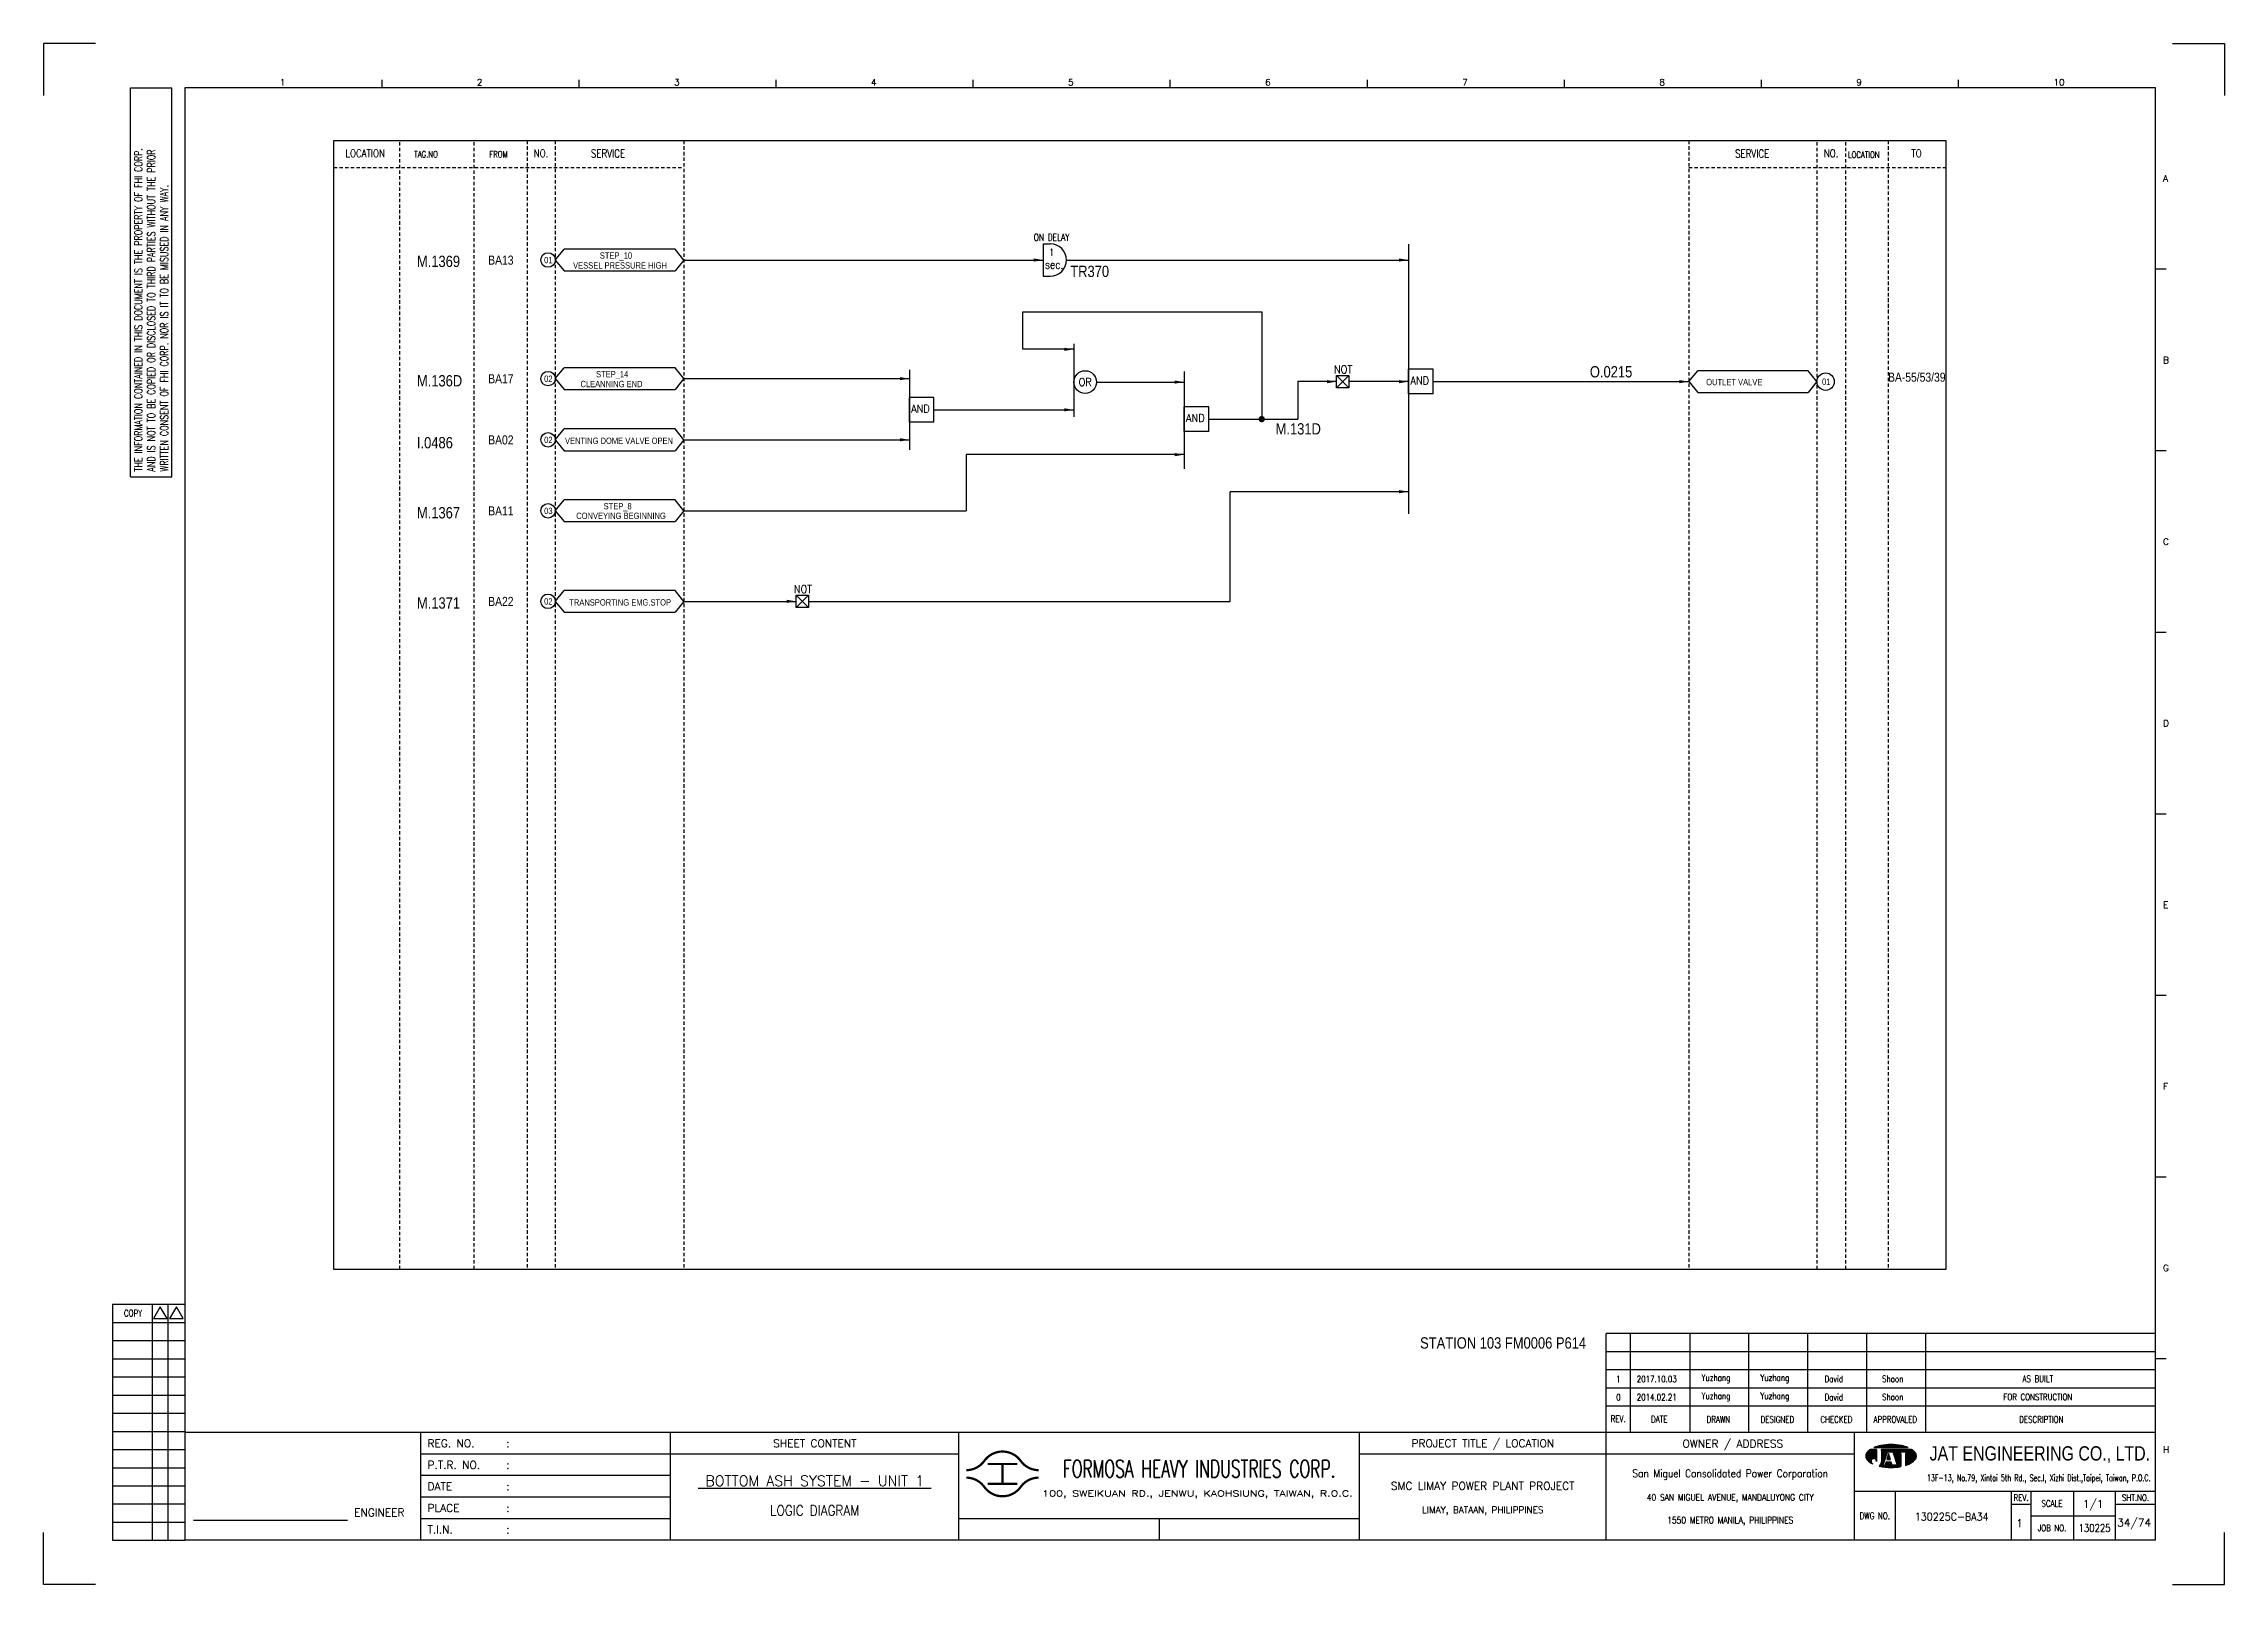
# Model space of a CAD drawing. Extents: x 2254 to 3220, y -98 to 584.
import ezdxf
from ezdxf.enums import TextEntityAlignment as Align

# ---------------------------------------------------------------- set-up
doc = ezdxf.new("R2010")
doc.units = 0
doc.header["$MEASUREMENT"] = 0
doc.linetypes.add('HIDDEN', pattern=[4, 1.5, -1, 1.5])
doc.layers.get('0').update_dxf_attribs({"linetype": 'CONTINUOUS'})
doc.layers.get('DEFPOINTS').update_dxf_attribs({"linetype": 'CONTINUOUS'})
for name, color, linetype in [('B_DIM', 7, 'CONTINUOUS'), ('CON', 4, 'CONTINUOUS'), ('DCS', 7, 'CONTINUOUS'), ('DIM', 3, 'CONTINUOUS'), ('HID', 2, 'HIDDEN'), ('T', 2, 'CONTINUOUS'), ('TEXT', 7, 'CONTINUOUS'), ('圖框CON', 4, 'CONTINUOUS'), ('圖框DIM', 3, 'CONTINUOUS'), ('框線', 6, 'CONTINUOUS')]:
    doc.layers.add(name, color=color, linetype=linetype)
doc.styles.add('AEH', font='simplex', dxfattribs={"width": 0.8, "bigfont": 'ae'})
doc.styles.add('DAYUKP', font='complex', dxfattribs={"bigfont": 'DAYUKP.SHX'})
doc.styles.add('E2', font='simplex.shx', dxfattribs={"height": 2})
doc.styles.add('E3', font='simplex.shx', dxfattribs={"height": 3})
doc.styles.add('E4', font='simplex.shx', dxfattribs={"height": 4})
doc.styles.add('ROMANS', font='romans', dxfattribs={"width": 0.8})
doc.styles.add('style3', font='ARIALN.TTF')
doc.styles.add('WMF-Arial0', font='arial.ttf')

msp = doc.modelspace()

# ---------------------------------------------------------------- texts
at = {"layer": 'CON', "style": 'ROMANS'}
for s, height, width, p in [('LOCATION', 3.5, 0.8, (2396.28, 535.83)), ('NO.', 3.5, 0.8, (2474.17, 535.83)), ('SERVICE', 3.5, 0.8, (2503.83, 535.76)), ('SERVICE', 3.5, 0.8, (3010.64, 535.71)), ('NO.', 3.5, 0.8, (3045.61, 535.83)), ('TO', 3.5, 0.8, (3083.41, 535.83)), ('1', 3.02, 0.8, (2700.35, 491.96)), ('sec.', 3.78, 0.8, (2701.46, 486.58)), ('OR', 3.5, 0.9, (2715.18, 434.54)), ('NOT', 3.5, 0.9, (2829.47, 440.12)), ('NOT', 3.5, 0.9, (2590.18, 342.84))]:
    msp.add_text(s, height=height, dxfattribs=dict(at, width=width)).set_placement(p, align=Align.MIDDLE)
for s, height, width, p in [('TAG.NO', 2.8, 0.8, (2418.01, 533.18)), ('FROM', 2.8, 0.8, (2451.27, 533.18)), ('LOCATION', 2.8, 0.8, (3053.04, 532.94)), ('ON DELAY', 3.024, 0.8, (2692.39, 496.19)), ('AND', 3.5, 0.9, (2859.23, 432.42)), ('AND', 3.5, 0.9, (2638.14, 419.95)), ('AND', 3.5, 0.9, (2759.86, 415.82))]:
    msp.add_text(s, height=height, dxfattribs=dict(at, width=width)).set_placement(p, align=Align.BOTTOM_LEFT)
at = {"layer": 'CON', "style": 'style3'}
for s, p in [('BA13', (2450.77, 488.54)), ('BA17', (2450.77, 436.01)), ('BA02', (2450.77, 408.93)), ('BA11', (2450.77, 377.49)), ('BA22', (2450.77, 337.4))]:
    msp.add_text(s, height=4, dxfattribs=at).set_placement(p, align=Align.MIDDLE_LEFT)
for s, p in [('01', (2475.55, 486.31)), ('VESSEL PRESSURE HIGH', (2488.38, 483.97)), ('STEP_10', (2500.22, 488.34)), ('02', (2475.55, 433.78)), ('CLEANNING END', (2491.66, 431.44)), ('STEP_14', (2498.54, 435.81)), ('OUTLET VALVE', (2990.28, 432.31)), ('01', (3041.59, 432.46)), ('02', (2475.55, 406.7)), ('VENTING DOME VALVE OPEN', (2484.78, 406.3)), ('03', (2475.55, 375.26)), ('CONVEYING BEGINNING', (2489.77, 373.08)), ('STEP_8', (2501.88, 377.34)), ('02', (2475.55, 335.17)), ('TRANSPORTING EMG.STOP', (2486.68, 334.75))]:
    msp.add_text(s, height=2.8, dxfattribs=at).set_placement(p, align=Align.BOTTOM_LEFT)
msp.add_text('BA-55/53/39', height=4, dxfattribs=at).set_placement((3070.81, 434.71))
at = {"layer": 'DCS', "linetype": 'ByBlock', "style": 'style3'}
for s, p in [('M.1369', (2419.19, 485.5)), ('TR370', (2708.59, 481.07)), ('M.136D', (2419.19, 432.62)), ('O.0215', (2938.74, 436.61)), ('M.131D', (2799.55, 411.33)), ('I.0486', (2419.19, 405.21)), ('M.1367', (2419.19, 374.18)), ('M.1371', (2419.19, 334.21)), ('STATION 103 FM0006 P614', (2863.54, 6.56))]:
    msp.add_text(s, height=5, dxfattribs=at).set_placement(p)
at = {"layer": 'T', "style": 'AEH', "width": 0.8}
for s, height, p in [('1', 2.87, (2951.35, -6.95)), ('2017.10.03', 2.871, (2968.36, -6.92)), ('Yuzhang', 2.871, (2994.56, -6.83)), ('Yuzhang', 2.871, (3020.67, -6.83)), ('David', 2.871, (3046.78, -6.83)), ('Shoon', 2.871, (3072.9, -6.83)), ('AS BUILT', 2.871, (3137.17, -6.83)), ('0', 2.87, (2951.35, -14.99)), ('2014.02.21', 2.871, (2968.36, -14.96)), ('Yuzhang', 2.871, (2994.56, -14.87)), ('Yuzhang', 2.871, (3020.67, -14.87)), ('David', 2.871, (3046.78, -14.87)), ('Shoon', 2.871, (3072.9, -14.87)), ('FOR CONSTRUCTION', 2.8714, (3137.17, -14.87))]:
    msp.add_text(s, height=height, dxfattribs=at).set_placement(p, align=Align.MIDDLE)
at = {"layer": 'TEXT', "color": 2, "style": 'E3', "width": 0.8}
msp.add_text('130225', height=3.446, dxfattribs=at).set_placement((3162.3, -72.9), align=Align.MIDDLE_CENTER)

# ---------------------------------------------------------------- blocks, each defined once
blk = doc.blocks.new('LEADER')
at = {"layer": 'CON'}
blk.add_solid([(0.85, -0.57), (0.85, -1.57), (3.85, -1.07)], dxfattribs=at)
blk = doc.blocks.new('Sht_Cont_T3')
at = {"layer": 'TEXT', "color": 3, "linetype": 'Continuous', "style": 'E4'}
for tag, p in [('$SHT_CONT_L1$', (55.63, 24.91)), ('$SHT_CONT_L2$', (55.63, 16.61)), ('$SHT_CONT_L3$', (55.63, 8.3))]:
    blk.add_attdef(tag, text='', height=4, dxfattribs=at).set_placement(p, align=Align.MIDDLE)
blk = doc.blocks.new('1880-TITLE_BLK')
at = {"layer": 'TEXT', "color": 2, "linetype": 'Continuous', "style": 'E3'}
for tag, p in [('DWG_NO', (736.41, 26.44)), ('REV', (762.59, 23.97)), ('SCALE', (790.95, 31.17)), ('SHT_NO', (806.74, 23.97))]:
    blk.add_attdef(tag, text='', height=3, dxfattribs=at).set_placement(p, align=Align.MIDDLE)
at = {"layer": 'TEXT', "linetype": 'Continuous', "style": 'E2', "width": 0.6}
for tag, p in [('REV_DATE', (418.65, 19.76)), ('APPR_DATE', (492.93, 19.76))]:
    blk.add_attdef(tag, text='', height=2, dxfattribs=at).set_placement(p, align=Align.MIDDLE_LEFT)
blk = doc.blocks.new('1')
at = {"ltscale": 500, "const_width": 0.99}
blk.add_lwpolyline([(1686.83, 57.65, -0.241531), (1678.79, 61.78, 0.512989), (1662.7, 61.78, -0.241531), (1654.66, 57.65, -0.241531)], format="xyb", dxfattribs=at)
for points in [[(1664.14, 60.4), (1677.35, 60.4)], [(1670.74, 60.4), (1670.74, 51.6)], [(1664.14, 51.6), (1677.35, 51.6)]]:
    blk.add_lwpolyline(points, dxfattribs=at)
at = {"const_width": 0.99}
blk.add_lwpolyline([(1686.83, 54.35, 0.241531), (1678.79, 50.22, -0.512989), (1662.7, 50.22, 0.241531), (1654.66, 54.35, 0.241531)], format="xyb", dxfattribs=at)
at = {"layer": 'B_DIM'}
for p, q in [((2181.53, 118.11), (1938.08, 118.11)), ((1938.08, 74.29), (1938.08, 118.11)), ((1948.92, 74.29), (1948.92, 118.11)), ((1975.28, 74.29), (1975.28, 118.11)), ((2001.39, 74.29), (2001.39, 118.11)), ((2027.5, 74.29), (2027.5, 118.11)), ((2053.62, 74.29), (2053.62, 118.11)), ((2079.73, 74.29), (2079.73, 118.11)), ((2181.53, 110.07), (1938.08, 110.07)), ((1938.08, 77.93), (1938.08, 104.33)), ((2181.53, 102.03), (1938.08, 102.03)), ((2181.53, 93.99), (1938.08, 93.99)), ((2181.53, 85.95), (1938.08, 85.95))]:
    blk.add_line(p, q, dxfattribs=at)
at = {"layer": 'CON'}
for points in [[(1523.67, 26.6), (1523.67, 74.29)], [(1651.45, 26.6), (1651.45, 74.29)]]:
    blk.add_lwpolyline(points, dxfattribs=at)
at = {"layer": 'CON', "ltscale": 500}
for points in [[(1523.67, 64.75), (1413.11, 64.75)], [(1651.45, 64.75), (1523.67, 64.75)], [(1523.67, 55.22), (1413.11, 55.22)], [(1523.67, 45.69), (1413.11, 45.69)], [(1523.67, 36.15), (1413.11, 36.15)]]:
    blk.add_lwpolyline(points, dxfattribs=at)
at = {"layer": 'DEFPOINTS'}
for points in [[(1268.99, 689.33), (1246.02, 689.33), (1246.02, 666.36)], [(2189, 689.33), (2211.97, 689.33), (2211.97, 666.36)], [(1268.99, 7.08), (1246.02, 7.08), (1246.02, 30.05)], [(2189, 7.08), (2211.97, 7.08), (2211.97, 30.05)]]:
    blk.add_lwpolyline(points, dxfattribs=at)
at = {"layer": 'DIM'}
for p, q in [((1276.46, 131.12), (1276.46, 26.6)), ((1276.46, 131.12), (1308.62, 131.12)), ((1294.26, 26.6), (1294.26, 131.12)), ((1301.15, 26.6), (1301.15, 131.12)), ((1276.46, 123.08), (1308.62, 123.08)), ((1276.46, 115.04), (1308.62, 115.04)), ((1276.46, 107), (1308.62, 107)), ((1276.46, 98.96), (1308.62, 98.96)), ((1276.46, 90.92), (1308.62, 90.92)), ((1276.46, 82.88), (1308.62, 82.88)), ((1276.46, 74.84), (1308.62, 74.84)), ((1276.46, 66.8), (1308.62, 66.8)), ((1276.46, 58.76), (1308.62, 58.76)), ((1276.46, 50.72), (1308.62, 50.72)), ((1276.46, 42.68), (1308.62, 42.68)), ((1276.46, 34.64), (1308.62, 34.64)), ((1276.46, 26.6), (1308.62, 26.6))]:
    blk.add_line(p, q, dxfattribs=at)
for points in [[(1297.7, 129.98), (1294.72, 124.81), (1300.69, 124.81)], [(1304.83, 129.98), (1301.84, 124.81), (1307.81, 124.81)]]:
    blk.add_lwpolyline(points, close=True, dxfattribs=at)
at = {"layer": 'T', "lineweight": -3}
for p, q in [((2056.73, 67.67), (2071.93, 67.67)), ((2057.91, 66.87), (2055.21, 66.87)), ((2057.91, 66.87), (2057.91, 61.52)), ((2073.45, 66.87), (2060.05, 66.87)), ((2060.05, 66.33), (2060.05, 66.87)), ((2060.05, 66.87), (2060.05, 61.23)), ((2061.8, 63.05), (2060.05, 61.24)), ((2060.85, 59.91), (2062.72, 65.8)), ((2061.65, 59.91), (2060.85, 59.91)), ((2062.08, 61.25), (2061.65, 59.91)), ((2064.44, 61.25), (2062.08, 61.25)), ((2063.26, 65), (2062.41, 62.32)), ((2062.41, 62.32), (2064.1, 62.32)), ((2062.72, 65.8), (2065.13, 65.8)), ((2064.1, 62.32), (2063.26, 65)), ((2063.79, 65.8), (2065.13, 65.8)), ((2064.86, 59.91), (2064.44, 61.25)), ((2067, 59.91), (2064.86, 59.91)), ((2065.13, 65.8), (2067, 59.91)), ((2066.74, 65.8), (2072.62, 65.8)), ((2066.74, 65), (2066.74, 65.8)), ((2068.61, 65), (2066.74, 65)), ((2068.61, 65), (2068.61, 59.21)), ((2072.62, 65), (2070.75, 65)), ((2070.75, 65), (2070.75, 59.74)), ((2072.62, 65.8), (2072.62, 65))]:
    blk.add_line(p, q, dxfattribs=at)
at = {"layer": 'T', "color": 0, "lineweight": -3}
for p, q in [((2056.94, 67.67), (2057.09, 67.82)), ((2057.16, 67.67), (2057.44, 67.95)), ((2057.39, 67.67), (2057.78, 68.07)), ((2057.61, 67.67), (2058.11, 68.18)), ((2057.83, 67.67), (2058.43, 68.27)), ((2058.05, 67.67), (2058.73, 68.35)), ((2058.27, 67.67), (2059.03, 68.43)), ((2058.49, 67.67), (2059.32, 68.49)), ((2058.72, 67.67), (2059.6, 68.55)), ((2058.94, 67.67), (2059.87, 68.6)), ((2059.16, 67.67), (2060.14, 68.65)), ((2059.38, 67.67), (2060.41, 68.7)), ((2059.6, 67.67), (2060.67, 68.74)), ((2059.82, 67.67), (2060.93, 68.77)), ((2060.05, 67.67), (2061.18, 68.81)), ((2060.27, 67.67), (2061.44, 68.84)), ((2060.49, 67.67), (2061.69, 68.87)), ((2060.71, 67.67), (2061.93, 68.89)), ((2060.93, 67.67), (2062.18, 68.91)), ((2061.15, 67.67), (2062.42, 68.93)), ((2061.38, 67.67), (2062.66, 68.95)), ((2061.6, 67.67), (2062.89, 68.97)), ((2061.82, 67.67), (2063.13, 68.98)), ((2062.04, 67.67), (2063.36, 68.99)), ((2062.26, 67.67), (2063.59, 69)), ((2062.48, 67.67), (2063.82, 69)), ((2062.71, 67.67), (2064.04, 69.01)), ((2062.93, 67.67), (2064.27, 69.01)), ((2063.15, 67.67), (2064.49, 69.01)), ((2063.37, 67.67), (2064.71, 69.01)), ((2063.59, 67.67), (2064.92, 69)), ((2063.81, 67.67), (2065.14, 69)), ((2064.04, 67.67), (2065.35, 68.99)), ((2064.26, 67.67), (2065.56, 68.98)), ((2064.48, 67.67), (2065.78, 68.97)), ((2064.7, 67.67), (2065.98, 68.95)), ((2064.92, 67.67), (2066.19, 68.94)), ((2065.14, 67.67), (2066.4, 68.92)), ((2065.37, 67.67), (2066.6, 68.9)), ((2065.59, 67.67), (2066.8, 68.88)), ((2065.81, 67.67), (2067, 68.86)), ((2066.03, 67.67), (2067.2, 68.84)), ((2066.25, 67.67), (2067.4, 68.82)), ((2066.47, 67.67), (2067.6, 68.79)), ((2066.7, 67.67), (2067.79, 68.77)), ((2066.92, 67.67), (2067.98, 68.74)), ((2067.14, 67.67), (2068.18, 68.71)), ((2067.36, 67.67), (2068.37, 68.68)), ((2067.58, 67.67), (2068.56, 68.64)), ((2067.81, 67.67), (2068.75, 68.61)), ((2068.03, 67.67), (2068.93, 68.58)), ((2068.25, 67.67), (2069.12, 68.54)), ((2068.47, 67.67), (2069.3, 68.5)), ((2068.69, 67.67), (2069.48, 68.46)), ((2068.91, 67.67), (2069.66, 68.42)), ((2069.14, 67.67), (2069.84, 68.37)), ((2069.36, 67.67), (2070.01, 68.33)), ((2069.58, 67.67), (2070.19, 68.28)), ((2069.8, 67.67), (2070.36, 68.23)), ((2070.02, 67.67), (2070.53, 68.18)), ((2070.24, 67.67), (2070.7, 68.13)), ((2070.47, 67.67), (2070.87, 68.07)), ((2070.69, 67.67), (2071.03, 68.02)), ((2070.91, 67.67), (2071.2, 67.96)), ((2071.13, 67.67), (2071.36, 67.9)), ((2071.35, 67.67), (2071.52, 67.84)), ((2071.57, 67.67), (2071.68, 67.77)), ((2071.8, 67.67), (2071.83, 67.71)), ((2053.09, 63.82), (2056.14, 66.87)), ((2053.09, 64.04), (2055.92, 66.87)), ((2053.11, 63.62), (2056.36, 66.87)), ((2053.12, 64.29), (2055.7, 66.87)), ((2053.14, 63.43), (2056.58, 66.87)), ((2053.18, 63.25), (2056.8, 66.87)), ((2053.18, 64.57), (2055.47, 66.87)), ((2053.24, 63.08), (2057.03, 66.87)), ((2053.29, 64.91), (2055.25, 66.87)), ((2053.3, 62.92), (2057.25, 66.87)), ((2053.37, 62.77), (2057.47, 66.87)), ((2053.45, 62.63), (2057.69, 66.87)), ((2053.54, 62.5), (2057.91, 66.86)), ((2053.61, 65.45), (2054.47, 66.31)), ((2053.64, 62.37), (2057.91, 66.64)), ((2053.74, 62.25), (2057.91, 66.42)), ((2053.84, 62.14), (2057.91, 66.2)), ((2053.95, 62.02), (2057.91, 65.98)), ((2054.07, 61.91), (2057.91, 65.75)), ((2054.18, 61.8), (2057.91, 65.53)), ((2054.29, 61.7), (2057.91, 65.31)), ((2054.41, 61.59), (2057.91, 65.09)), ((2054.53, 61.49), (2057.91, 64.87)), ((2054.65, 61.39), (2057.91, 64.65)), ((2054.78, 61.29), (2055.59, 62.11)), ((2054.9, 61.2), (2055.48, 61.77)), ((2055.03, 61.11), (2055.46, 61.53)), ((2055.16, 61.01), (2055.47, 61.33)), ((2055.3, 60.93), (2055.52, 61.15)), ((2055.43, 60.84), (2055.59, 60.99)), ((2055.57, 60.76), (2055.67, 60.85)), ((2055.71, 60.67), (2055.76, 60.73)), ((2055.85, 60.59), (2055.88, 60.62)), ((2056, 60.52), (2056, 60.52)), ((2056.12, 62.63), (2057.91, 64.42)), ((2056.14, 60.44), (2056.14, 60.44)), ((2056.46, 62.75), (2057.91, 64.2)), ((2056.7, 62.77), (2057.91, 63.98)), ((2056.9, 62.75), (2057.91, 63.76)), ((2057.08, 62.71), (2057.91, 63.54)), ((2057.23, 62.64), (2057.91, 63.32)), ((2057.37, 62.56), (2057.91, 63.09)), ((2057.5, 62.46), (2057.91, 62.87)), ((2057.61, 62.35), (2057.91, 62.65)), ((2057.7, 62.23), (2057.91, 62.43)), ((2057.79, 62.09), (2057.91, 62.21)), ((2057.85, 61.93), (2057.91, 61.99)), ((2057.89, 61.75), (2057.91, 61.76)), ((2057.91, 61.54), (2057.91, 61.55)), ((2059.09, 59.4), (2061.43, 61.74)), ((2059.28, 59.36), (2061.33, 61.42)), ((2059.46, 59.32), (2061.23, 61.09)), ((2059.64, 59.29), (2061.12, 60.77)), ((2059.83, 59.25), (2061.02, 60.44)), ((2059.86, 60.39), (2061.54, 62.07)), ((2059.98, 60.73), (2061.64, 62.39)), ((2060.02, 59.22), (2060.92, 60.12)), ((2060.03, 61), (2061.74, 62.72)), ((2060.05, 63.24), (2063.68, 66.87)), ((2060.05, 63.46), (2063.46, 66.87)), ((2060.05, 63.68), (2063.23, 66.87)), ((2060.05, 63.9), (2063.01, 66.87)), ((2060.05, 64.13), (2062.79, 66.87)), ((2060.05, 64.35), (2062.57, 66.87)), ((2060.05, 64.57), (2062.35, 66.87)), ((2060.05, 64.79), (2062.13, 66.87)), ((2060.05, 65.01), (2061.9, 66.87)), ((2060.05, 65.23), (2061.68, 66.87)), ((2060.05, 65.46), (2061.46, 66.87)), ((2060.05, 66.12), (2060.79, 66.87)), ((2060.05, 66.34), (2060.57, 66.87)), ((2060.05, 66.56), (2060.35, 66.87)), ((2060.05, 66.79), (2060.13, 66.87)), ((2060.05, 65.68), (2061.24, 66.87)), ((2060.05, 65.9), (2061.02, 66.87)), ((2060.05, 63.02), (2062.67, 65.64)), ((2060.05, 62.8), (2062.57, 65.32)), ((2060.05, 62.57), (2062.47, 64.99)), ((2060.05, 62.35), (2062.36, 64.67)), ((2060.05, 62.13), (2062.26, 64.34)), ((2060.05, 61.91), (2062.16, 64.02)), ((2060.05, 61.69), (2062.05, 63.69)), ((2060.05, 61.46), (2061.95, 63.37)), ((2060.05, 61.24), (2060.05, 61.24)), ((2060.21, 59.19), (2060.93, 59.91)), ((2060.4, 59.16), (2061.15, 59.91)), ((2060.59, 59.13), (2061.38, 59.91)), ((2060.78, 59.1), (2061.6, 59.91)), ((2060.98, 59.07), (2063.16, 61.25)), ((2061.17, 59.04), (2063.38, 61.25)), ((2061.37, 59.02), (2063.6, 61.25)), ((2061.57, 59), (2063.82, 61.25)), ((2061.68, 59.99), (2062.94, 61.25)), ((2061.77, 58.97), (2064.04, 61.25)), ((2061.78, 60.32), (2062.71, 61.25)), ((2061.88, 60.64), (2062.49, 61.25)), ((2061.97, 58.95), (2064.27, 61.25)), ((2061.99, 60.96), (2062.27, 61.25)), ((2062.17, 58.94), (2064.45, 61.21)), ((2062.38, 58.92), (2064.51, 61.05)), ((2062.45, 62.32), (2063.71, 63.57)), ((2062.5, 62.58), (2063.65, 63.74)), ((2062.58, 58.9), (2064.56, 60.88)), ((2062.6, 62.91), (2063.6, 63.91)), ((2062.68, 62.32), (2063.76, 63.4)), ((2062.7, 63.23), (2063.55, 64.08)), ((2062.79, 58.89), (2064.61, 60.71)), ((2062.8, 63.56), (2063.49, 64.25)), ((2062.83, 65.8), (2063.9, 66.87)), ((2062.9, 62.32), (2063.81, 63.24)), ((2062.91, 63.88), (2063.44, 64.42)), ((2063, 58.88), (2064.67, 60.54)), ((2063.01, 64.2), (2063.39, 64.58)), ((2063.05, 65.8), (2064.12, 66.87)), ((2063.11, 64.53), (2063.33, 64.75)), ((2063.12, 62.32), (2063.87, 63.07)), ((2063.21, 64.85), (2063.28, 64.92)), ((2063.21, 58.87), (2064.72, 60.37)), ((2063.27, 65.8), (2064.34, 66.87)), ((2063.34, 62.32), (2063.92, 62.9)), ((2063.43, 58.86), (2064.77, 60.2)), ((2063.49, 65.8), (2064.56, 66.87)), ((2063.56, 62.32), (2063.97, 62.73)), ((2063.64, 58.85), (2064.82, 60.03)), ((2063.72, 65.8), (2064.79, 66.87)), ((2063.78, 62.32), (2064.03, 62.56)), ((2063.86, 58.85), (2064.92, 59.91)), ((2063.94, 65.8), (2065.01, 66.87)), ((2064.01, 62.32), (2064.08, 62.39)), ((2064.08, 58.84), (2065.15, 59.91)), ((2064.16, 65.8), (2065.23, 66.87)), ((2064.3, 58.84), (2065.37, 59.91)), ((2064.38, 65.8), (2065.45, 66.87)), ((2064.52, 58.84), (2065.59, 59.91)), ((2064.6, 65.8), (2065.67, 66.87)), ((2064.74, 58.85), (2065.81, 59.91)), ((2064.82, 65.8), (2065.89, 66.87)), ((2064.97, 58.85), (2066.03, 59.91)), ((2065.05, 65.8), (2066.12, 66.87)), ((2065.16, 65.69), (2066.34, 66.87)), ((2065.2, 58.86), (2066.25, 59.91)), ((2065.22, 65.53), (2066.56, 66.87)), ((2065.27, 65.36), (2066.78, 66.87)), ((2065.32, 65.19), (2067, 66.87)), ((2065.38, 65.02), (2067.22, 66.87)), ((2065.43, 64.85), (2067.45, 66.87)), ((2065.43, 58.87), (2066.48, 59.91)), ((2065.48, 64.69), (2067.67, 66.87)), ((2065.54, 64.52), (2066.74, 65.71)), ((2065.59, 64.35), (2066.74, 65.49)), ((2065.65, 64.18), (2066.74, 65.27)), ((2065.66, 58.88), (2066.7, 59.91)), ((2065.7, 64.01), (2066.74, 65.05)), ((2065.75, 63.84), (2066.9, 65)), ((2065.81, 63.68), (2067.12, 65)), ((2065.86, 63.51), (2067.35, 65)), ((2065.9, 58.89), (2066.92, 59.91)), ((2065.91, 63.34), (2067.57, 65)), ((2065.97, 63.17), (2067.79, 65)), ((2066.02, 63), (2068.01, 65)), ((2066.07, 62.84), (2068.23, 65)), ((2066.13, 62.67), (2068.46, 65)), ((2066.14, 58.91), (2068.61, 61.38)), ((2066.18, 62.5), (2068.61, 64.93)), ((2066.23, 62.33), (2068.61, 64.71)), ((2066.29, 62.16), (2068.61, 64.48)), ((2066.34, 61.99), (2068.61, 64.26)), ((2066.38, 58.93), (2068.61, 61.16)), ((2066.39, 61.83), (2068.61, 64.04)), ((2066.45, 61.66), (2068.61, 63.82)), ((2066.5, 61.49), (2068.61, 63.6)), ((2066.56, 61.32), (2068.61, 63.38)), ((2066.61, 61.15), (2068.61, 63.15)), ((2066.62, 58.95), (2068.61, 60.94)), ((2066.66, 60.99), (2068.61, 62.93)), ((2066.72, 60.82), (2068.61, 62.71)), ((2066.77, 60.65), (2068.61, 62.49)), ((2066.82, 65.8), (2067.89, 66.87)), ((2066.82, 60.48), (2068.61, 62.27)), ((2066.87, 58.97), (2068.61, 60.72)), ((2066.88, 60.31), (2068.61, 62.05)), ((2066.93, 60.14), (2068.61, 61.82)), ((2066.98, 59.98), (2068.61, 61.6)), ((2067.04, 65.8), (2068.11, 66.87)), ((2067.11, 59), (2068.61, 60.49)), ((2067.26, 65.8), (2068.33, 66.87)), ((2067.37, 59.03), (2068.61, 60.27)), ((2067.48, 65.8), (2068.55, 66.87)), ((2067.62, 59.06), (2068.61, 60.05)), ((2067.71, 65.8), (2068.78, 66.87)), ((2067.88, 59.1), (2068.61, 59.83)), ((2067.93, 65.8), (2069, 66.87)), ((2068.14, 59.14), (2068.61, 59.61)), ((2068.15, 65.8), (2069.22, 66.87)), ((2068.37, 65.8), (2069.44, 66.87)), ((2068.4, 59.18), (2068.61, 59.38)), ((2068.59, 65.8), (2069.66, 66.87)), ((2068.81, 65.8), (2069.88, 66.87)), ((2069.04, 65.8), (2070.11, 66.87)), ((2069.26, 65.8), (2070.33, 66.87)), ((2069.48, 65.8), (2070.55, 66.87)), ((2069.7, 65.8), (2070.77, 66.87)), ((2069.92, 65.8), (2070.99, 66.87)), ((2070.14, 65.8), (2071.21, 66.87)), ((2070.37, 65.8), (2071.44, 66.87)), ((2070.59, 65.8), (2071.66, 66.87)), ((2070.75, 63.08), (2074.07, 66.4)), ((2070.75, 62.86), (2074.19, 66.3)), ((2070.75, 62.63), (2074.31, 66.2)), ((2070.75, 62.41), (2074.43, 66.09)), ((2070.75, 62.19), (2074.54, 65.98)), ((2070.75, 61.97), (2074.66, 65.87)), ((2070.75, 61.75), (2074.77, 65.76)), ((2070.75, 61.53), (2074.87, 65.65)), ((2070.75, 61.3), (2074.98, 65.53)), ((2070.75, 61.08), (2075.08, 65.41)), ((2070.75, 60.86), (2075.17, 65.28)), ((2070.75, 60.64), (2075.25, 65.14)), ((2070.75, 63.96), (2071.78, 65)), ((2070.75, 63.74), (2072, 65)), ((2070.75, 63.52), (2072.22, 65)), ((2070.75, 63.3), (2072.45, 65)), ((2070.75, 64.41), (2071.34, 65)), ((2070.75, 64.19), (2071.56, 65)), ((2070.75, 64.85), (2070.89, 65)), ((2070.75, 64.63), (2071.12, 65)), ((2070.75, 60.42), (2075.33, 64.99)), ((2070.75, 60.2), (2075.39, 64.84)), ((2070.75, 59.97), (2075.45, 64.67)), ((2070.75, 59.75), (2075.5, 64.5)), ((2070.81, 65.8), (2071.88, 66.87)), ((2071.03, 65.8), (2072.1, 66.87)), ((2071.07, 59.85), (2075.53, 64.32)), ((2071.25, 65.8), (2072.32, 66.87)), ((2071.42, 59.97), (2075.56, 64.12)), ((2071.47, 65.8), (2072.54, 66.87)), ((2071.7, 65.8), (2072.77, 66.87)), ((2071.78, 60.12), (2075.57, 63.9)), ((2071.92, 65.8), (2072.99, 66.87)), ((2072.14, 65.8), (2073.21, 66.87)), ((2072.17, 60.28), (2075.55, 63.67)), ((2072.36, 65.8), (2073.43, 66.87)), ((2072.58, 65.8), (2073.57, 66.78)), ((2072.59, 60.48), (2075.51, 63.4)), ((2072.62, 65.62), (2073.7, 66.69)), ((2072.62, 65.39), (2073.83, 66.6)), ((2072.62, 65.17), (2073.95, 66.5)), ((2073.08, 60.75), (2075.42, 63.1)), ((2073.74, 61.19), (2075.24, 62.69))]:
    blk.add_line(p, q, dxfattribs=at)
at = {"layer": 'T', "lineweight": -3}
for centre, major_axis, start_param, end_param in [((2062.5, 54), (-10.49, 10.49), 5.683021, 5.897183), ((2064.33, 44.23), (-17.52, 17.52), 5.497787, 5.683021), ((2064.33, 44.23), (17.52, 17.52), 0.600164, 0.785398), ((2066.16, 54), (10.49, 10.49), 0.386002, 0.600164), ((2055.58, 63.92), (1.76, 1.76), 1.614811, 2.356194), ((2055.58, 63.92), (-1.76, 1.76), 0.785398, 1.526782), ((2059.72, 60.14), (-5.73, 5.73), 6.088179, 6.3272), ((2059.72, 67.71), (5.73, 5.73), 3.097578, 3.478972), ((2056.68, 61.54), (-0.868, 0.868), 3.906164, 8.245601), ((2057.88, 61.28), (1.53, 1.53), 4.470635, 5.546585), ((2064.33, 83.62), (17.52, 17.52), 3.710226, 3.926991), ((2064.33, 83.62), (17.52, 17.52), 3.926991, 4.100643), ((2066.16, 73.85), (-10.49, 10.49), 2.670765, 2.781027), ((2068.93, 67.71), (-5.73, 5.73), 2.781027, 3.185607), ((2068.93, 60.14), (-5.73, 5.73), 4.668374, 4.907395), ((2073.07, 63.92), (-1.76, 1.76), 3.926991, 4.668374), ((2073.07, 63.92), (1.76, 1.76), 4.756403, 5.497787)]:
    blk.add_ellipse(centre, major_axis=major_axis, ratio=1, start_param=start_param, end_param=end_param, dxfattribs=at)
at = {"layer": '圖框CON'}
for p, q in [((1284.5, 669.81), (1302.87, 669.81)), ((1284.5, 497.52), (1284.5, 669.81)), ((1302.87, 497.52), (1302.87, 669.81)), ((1395.91, 669.85), (1395.91, 673.29)), ((1483.2, 669.85), (1483.2, 673.29)), ((1570.49, 669.85), (1570.49, 673.29)), ((1657.78, 669.85), (1657.78, 673.29)), ((1745.08, 669.85), (1745.08, 673.29)), ((1832.37, 669.85), (1832.37, 673.29)), ((1919.66, 669.85), (1919.66, 673.29)), ((2006.95, 669.85), (2006.95, 673.29)), ((2094.24, 669.85), (2094.24, 673.29)), ((2186.14, 589.41), (2181.53, 589.41)), ((2186.14, 509.01), (2181.53, 509.01)), ((1284.5, 497.52), (1302.87, 497.52)), ((2186.14, 428.61), (2181.53, 428.61)), ((2186.14, 348.2), (2181.53, 348.2)), ((2186.14, 267.8), (2181.53, 267.8)), ((2186.14, 187.4), (2181.53, 187.4)), ((2186.14, 107), (2181.53, 107)), ((2048.1, 48.3), (2181.53, 48.3)), ((2066.14, 48.3), (2066.14, 26.6)), ((2117.55, 48.3), (2117.55, 26.6)), ((2117.55, 42.62), (2126.28, 42.62)), ((2126.28, 48.3), (2126.28, 26.6)), ((2145.25, 26.6), (2145.25, 48.3)), ((2163.72, 26.6), (2163.72, 48.3)), ((2163.72, 42.62), (2181.53, 42.62)), ((1740.17, 36.15), (1740.17, 26.6)), ((2126.28, 37.45), (2163.72, 37.45))]:
    blk.add_line(p, q, dxfattribs=at)
for points in [[(1413.11, 26.6), (1413.11, 74.29)], [(1828.89, 26.6), (1828.89, 74.29)], [(1938.08, 26.6), (1938.08, 74.29)], [(2048.1, 26.6), (2048.1, 74.29)], [(2048.1, 64.75), (1828.89, 64.75)], [(1828.89, 36.15), (1802.67, 36.15), (1651.45, 36.15)]]:
    blk.add_lwpolyline(points, dxfattribs=at)
at = {"layer": '圖框DIM'}
blk.add_line((1312.36, 35.55), (1380.65, 35.55), dxfattribs=at)
at = {"layer": '框線'}
for p, q in [((1308.62, 669.81), (1308.62, 26.6)), ((2181.53, 669.81), (1308.62, 669.81)), ((2181.53, 26.6), (2181.53, 669.81)), ((2181.53, 74.29), (1308.62, 74.29)), ((2181.53, 26.6), (1308.62, 26.6))]:
    blk.add_line(p, q, dxfattribs=at)
at = {"style": 'DAYUKP'}
for s, height, p in [('1', 2.87, (1350.64, 670.78)), ('2', 2.87, (1437.93, 670.78)), ('3', 2.87, (1525.22, 670.78)), ('4', 2.87, (1612.51, 670.78)), ('5', 2.87, (1699.8, 670.78)), ('6', 2.87, (1787.1, 670.78)), ('7', 2.87, (1874.39, 670.78)), ('8', 2.87, (1961.68, 670.78)), ('9', 2.87, (2048.97, 670.78)), ('10', 2.871, (2136.26, 670.78))]:
    blk.add_text(s, height=height, dxfattribs=at).set_placement(p)
for s, p in [('A', (2184.79, 629.6)), ('B', (2184.79, 549.2)), ('C', (2184.79, 468.8)), ('D', (2184.79, 388.39)), ('E', (2184.79, 307.99)), ('F', (2184.79, 227.59)), ('G', (2184.79, 147.19)), ('H', (2184.79, 66.79))]:
    blk.add_text(s, height=2.87, dxfattribs=at).set_placement(p, align=Align.MIDDLE_LEFT)
at = {"style": 'WMF-Arial0', "width": 0.8}
blk.add_text('JAT ENGINEERING CO., LTD.', height=6.3172, dxfattribs=at).set_placement((2130.24, 64.55), align=Align.MIDDLE)
at = {"color": 90, "ltscale": 500, "style": 'ROMANS', "width": 0.65}
blk.add_text('FORMOSA HEAVY INDUSTRIES CORP.', height=7.7366, dxfattribs=at).set_placement((1757.9, 58.28), align=Align.MIDDLE)
at = {"color": 2, "ltscale": 500, "style": 'ROMANS', "width": 0.85}
blk.add_text('San Miguel Consolidated Power Corporation', height=3.4457, dxfattribs=at).set_placement((1993.09, 56.23), align=Align.MIDDLE_CENTER)
at = {"color": 2, "ltscale": 500, "style": 'ROMANS'}
for s, height, p in [('SMC LIMAY POWER PLANT PROJECT', 3.4457, (1883.48, 50.7)), ('LIMAY, BATAAN, PHILIPPINES', 2.8714, (1883.48, 40.08))]:
    blk.add_text(s, height=height, dxfattribs=at).set_placement(p, align=Align.MIDDLE_CENTER)
at = {"color": 4, "ltscale": 500, "style": 'ROMANS', "width": 0.85}
for s, p in [('40 SAN MIGUEL AVENUE, MANDALUYONG CITY', (1993.09, 45.61)), ('1550 METRO MANILA, PHILIPPINES', (1993.09, 35.51))]:
    blk.add_text(s, height=2.8714, dxfattribs=at).set_placement(p, align=Align.MIDDLE_CENTER)
at = {"layer": 'B_DIM', "style": 'AEH', "width": 0.8}
for s, height, p in [('REV.', 2.871, (1943.45, 80.37)), ('DATE', 2.871, (1961.68, 80.21)), ('DRAWN', 2.871, (1987.87, 80.12)), ('DESIGNED', 2.871, (2013.98, 80.12)), ('CHECKED', 2.871, (2040.1, 80.12)), ('APPROVALED', 2.871, (2066.21, 80.12)), ('DESCRIPTION', 2.8714, (2130.87, 80.12))]:
    blk.add_text(s, height=height, dxfattribs=at).set_placement(p, align=Align.MIDDLE)
at = {"layer": 'DIM', "style": 'ROMANS', "width": 0.75}
for s, p in [('THE INFORMATION CONTAINED IN THIS DOCUMENT IS THE PROPERTY OF FHI CORP.', (1287.94, 499.82)), ('AND IS NOT TO BE COPIED OR DISCLOSED TO THIRD PARTIES WITHOUT THE PRIOR', (1293.68, 499.82)), ('WRITTEN CONSENT OF FHI CORP. NOR IS IT TO BE MISUSED IN ANY WAY.', (1299.43, 499.82))]:
    blk.add_text(s, height=3.4457, rotation=90, dxfattribs=at).set_placement(p, align=Align.MIDDLE_LEFT)
at = {"layer": 'DIM', "style": 'ROMANS', "width": 0.8}
blk.add_text('COPY', height=2.871, dxfattribs=at).set_placement((1285.64, 127.16), align=Align.MIDDLE)
at = {"layer": 'HID', "ltscale": 500, "style": 'ROMANS'}
for s, height, p in [('REG. NO.', 3.446, (1416.1, 69.52)), (':', 3.45, (1450.9, 69.52)), ('P.T.R. NO.', 3.446, (1416.1, 59.99)), (':', 3.45, (1450.9, 59.99)), ('DATE', 3.446, (1416.1, 50.45)), (':', 3.45, (1450.9, 50.45)), ('PLACE', 3.446, (1416.1, 40.92)), (':', 3.45, (1450.9, 40.92)), ('T.I.N.', 3.446, (1416.1, 31.37)), (':', 3.45, (1450.9, 31.39))]:
    blk.add_text(s, height=height, dxfattribs=at).set_placement(p, align=Align.MIDDLE_LEFT)
for s, p in [('SHEET CONTENT', (1587.56, 69.52)), ('PROJECT TITLE / LOCATION', (1883.48, 69.28)), ('OWNER / ADDRESS', (1994.25, 69.12))]:
    blk.add_text(s, height=3.4457, dxfattribs=at).set_placement(p, align=Align.MIDDLE)
at = {"layer": 'HID', "style": 'ROMANS', "width": 1.216198}
blk.add_text('100, SWEIKUAN RD., JENWU, KAOHSIUNG, TAIWAN, R.O.C.', height=2.5897, dxfattribs=at).set_placement((1688.31, 46.06), (1825.84, 46.06), align=Align.FIT)
at = {"layer": 'HID', "style": 'ROMANS'}
blk.add_text('ENGINEER', height=3.446, dxfattribs=at).set_placement((1394.71, 37.18), align=Align.CENTER)
at = {"layer": 'HID', "color": 7, "style": 'ROMANS', "width": 0.8}
for s, p in [('DWG NO.', (2057.12, 37.45)), ('REV.', (2121.92, 45.46)), ('SCALE', (2135.64, 42.87)), ('SHT.NO.', (2172.62, 45.46)), ('JOB NO.', (2135.64, 32.03))]:
    blk.add_text(s, height=2.871, dxfattribs=at).set_placement(p, align=Align.MIDDLE)
at = {"layer": 'T', "color": 2, "ltscale": 500, "style": 'ROMANS', "width": 0.65}
blk.add_text('13F-13, No.79, Xintai 5th Rd., Sec.I, Xizhi Dist.,Taipei, Taiwan, P.O.C.', height=2.8714, dxfattribs=at).set_placement((2129.74, 52.81), align=Align.CENTER)

# ---------------------------------------------------------------- linework, layer by layer
at = {"layer": 'CON', "color": 6}
for p, q in [((2480.47, 488.59), (2484.37, 493.4)), ((2533.51, 493.4), (2484.37, 493.4)), ((2537.41, 488.59), (2533.51, 493.4)), ((2696.55, 495.73), (2696.55, 481.44)), ((2696.55, 495.73), (2699.73, 495.73)), ((2858.43, 495.66), (2858.43, 376.15)), ((2480.47, 488.59), (2484.37, 483.77)), ((2484.37, 483.77), (2533.51, 483.77)), ((2537.41, 488.59), (2533.51, 483.77)), ((2696.55, 481.44), (2699.73, 481.44)), ((2710.14, 451.48), (2710.14, 419.11)), ((2480.47, 436.06), (2484.37, 440.88)), ((2480.47, 436.06), (2484.37, 431.24)), ((2533.51, 440.88), (2484.37, 440.88)), ((2537.41, 436.06), (2533.51, 440.88)), ((2537.41, 436.06), (2533.51, 431.24)), ((2637.35, 439.92), (2637.35, 404.59)), ((2759.07, 439.27), (2759.07, 396.15)), ((2831.92, 437.47), (2826.46, 432.01)), ((2826.46, 437.47), (2831.92, 432.01)), ((2826.46, 437.47), (2831.92, 437.47)), ((2826.46, 432.01), (2826.46, 437.47)), ((2831.92, 437.47), (2831.92, 432.01)), ((2869.29, 440.22), (2858.43, 440.22)), ((2858.43, 429.26), (2858.43, 440.22)), ((2869.29, 429.26), (2869.29, 440.22)), ((2982.61, 434.74), (2986.51, 439.55)), ((2982.61, 434.74), (2986.51, 429.92)), ((3035.41, 439.55), (2986.51, 439.55)), ((3039.31, 434.74), (3035.41, 439.55)), ((3039.31, 434.74), (3035.41, 429.92)), ((2484.37, 431.24), (2533.51, 431.24)), ((2648.21, 427.74), (2637.35, 427.74)), ((2637.35, 416.78), (2637.35, 427.74)), ((2648.21, 416.78), (2648.21, 427.74)), ((2831.92, 432.01), (2826.46, 432.01)), ((2869.29, 429.26), (2858.43, 429.26)), ((2986.51, 429.92), (3035.41, 429.92)), ((2648.21, 416.78), (2637.35, 416.78)), ((2769.93, 423.62), (2759.07, 423.62)), ((2759.07, 412.66), (2759.07, 423.62)), ((2769.93, 412.66), (2769.93, 423.62)), ((2480.47, 408.98), (2484.37, 413.8)), ((2480.47, 408.98), (2484.37, 404.16)), ((2533.51, 413.8), (2484.37, 413.8)), ((2537.41, 408.98), (2533.51, 413.8)), ((2537.41, 408.98), (2533.51, 404.16)), ((2769.93, 412.66), (2759.07, 412.66)), ((2484.37, 404.16), (2533.51, 404.16)), ((2480.47, 377.54), (2484.37, 382.36)), ((2480.47, 377.54), (2484.37, 372.73)), ((2533.51, 382.36), (2484.37, 382.36)), ((2537.41, 377.54), (2533.51, 382.36)), ((2537.41, 377.54), (2533.51, 372.73)), ((2484.37, 372.73), (2533.51, 372.73)), ((2480.47, 337.45), (2484.37, 342.27)), ((2533.51, 342.27), (2484.37, 342.27)), ((2537.41, 337.45), (2533.51, 342.27)), ((2587.18, 340.18), (2592.64, 340.18)), ((2587.18, 340.18), (2592.64, 334.72)), ((2592.64, 340.18), (2587.18, 334.72)), ((2587.18, 334.72), (2587.18, 340.18)), ((2592.64, 340.18), (2592.64, 334.72)), ((2480.47, 337.45), (2484.37, 332.64)), ((2484.37, 332.64), (2533.51, 332.64)), ((2537.41, 337.45), (2533.51, 332.64)), ((2592.64, 334.72), (2587.18, 334.72))]:
    msp.add_line(p, q, dxfattribs=at)
at = {"layer": 'CON'}
for p, q in [((2537.41, 488.59), (2696.55, 488.59)), ((2706.87, 488.59), (2858.43, 488.59)), ((2687.6, 449.05), (2687.6, 465.68)), ((2687.6, 465.68), (2793.37, 465.68)), ((2793.37, 465.68), (2793.37, 418.14)), ((2710.14, 449.05), (2687.6, 449.05)), ((2537.41, 436.06), (2637.35, 436.06)), ((2809.44, 434.74), (2809.44, 418.14)), ((2826.46, 434.74), (2809.44, 434.74)), ((2858.43, 434.74), (2831.92, 434.74)), ((2869.29, 434.74), (2982.61, 434.74)), ((2720.22, 434.54), (2759.07, 434.54)), ((2648.21, 422.26), (2710.14, 422.26)), ((2769.93, 418.14), (2809.44, 418.14)), ((2537.41, 408.98), (2637.35, 408.98)), ((2759.07, 402.42), (2662.45, 402.42)), ((2662.45, 402.42), (2662.45, 377.54)), ((2537.41, 377.54), (2662.45, 377.54)), ((2779.44, 337.45), (2779.44, 386.01)), ((2858.43, 386.01), (2779.44, 386.01)), ((2537.41, 337.45), (2587.18, 337.45)), ((2592.64, 337.45), (2779.44, 337.45))]:
    msp.add_line(p, q, dxfattribs=at)
msp.add_lwpolyline([(2382.36, 541.44), (3096.36, 541.44), (3096.36, 41.63), (2382.36, 41.63)], close=True, dxfattribs=at)
at = {"layer": 'CON', "const_width": 1.4}
msp.add_lwpolyline([(2792.67, 418.14, 1), (2794.07, 418.14, 1)], format="xyb", close=True, dxfattribs=at)
at = {"layer": 'CON'}
for centre, radius in [((2477.26, 488.59), 3.21), ((2477.26, 436.06), 3.21), ((3043.16, 434.74), 3.86), ((2477.26, 408.98), 3.21), ((2477.26, 377.54), 3.21), ((2477.26, 337.45), 3.21)]:
    msp.add_circle(centre, radius, dxfattribs=at)
at = {"layer": 'CON', "color": 6}
msp.add_circle((2715.18, 434.54), 5.04, dxfattribs=at)
msp.add_arc((2699.73, 488.59), 7.14, 270, 90, dxfattribs=at)
at = {"layer": 'HID'}
for p, q in [((2468.05, 541.44), (2468.05, 41.61)), ((2480.47, 541.44), (2480.47, 41.61)), ((2537.41, 541.44), (2537.41, 41.63)), ((2982.61, 541.44), (2982.61, 41.63)), ((3070.81, 541.44), (3070.81, 41.63)), ((2411.41, 540.74), (2411.41, 41.63)), ((2444.33, 540.74), (2444.33, 41.63)), ((3039.31, 540.74), (3039.31, 41.63)), ((3051.91, 540.74), (3051.91, 41.63)), ((2382.36, 529.53), (2537.41, 529.53)), ((2982.61, 529.53), (3096.36, 529.53)), ((3070.81, 479.13), (3070.81, 466.53))]:
    msp.add_line(p, q, dxfattribs=at)

# ---------------------------------------------------------------- block references
msp.add_blockref('1', (1007.82, -104.93))
at = {"layer": 'CON', "xscale": 1.4, "yscale": 1.4, "zscale": 1.4}
for p in [(2691.16, 490.08), (2853.04, 490.08), (2704.75, 450.54), (2631.96, 437.55), (2753.68, 436.03), (2821.07, 436.23), (2853.04, 436.23), (2977.22, 436.23), (2704.75, 423.75), (2631.96, 410.47), (2753.68, 403.91), (2853.04, 387.51), (2581.79, 338.94)]:
    msp.add_blockref('LEADER', p, dxfattribs=at)
at = {"layer": 'TEXT', "color": 0}
ref = msp.add_blockref('Sht_Cont_T3', (2531.49, -78.32), dxfattribs=dict(at, xscale=1.148576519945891, yscale=1.148576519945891, zscale=1.148576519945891))
ref.add_attrib('$SHT_CONT_L1$', '%%U BOTTOM ASH SYSTEM - UNIT 1 ', dxfattribs={"color": 3, "linetype": 'Continuous', "height": 4.5943, "style": 'E4'}).set_placement((2595.38, -49.71), align=Align.TOP_CENTER)
ref.add_attrib('$SHT_CONT_L3$', 'LOGIC DIAGRAM', dxfattribs={"color": 3, "linetype": 'Continuous', "height": 4.5943, "style": 'E4', "width": 0.85}).set_placement((2595.38, -68.78), align=Align.BOTTOM_CENTER)
ref = msp.add_blockref('1880-TITLE_BLK', (2253.17, -98.27), dxfattribs=dict(at, xscale=1.148576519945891, yscale=1.148576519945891, zscale=1.148576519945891))
ref.add_attrib('DWG_NO', '130225C-BA34', dxfattribs={"color": 2, "linetype": 'Continuous', "height": 3.4457, "style": 'E3', "width": 0.9}).set_placement((3099, -67.89), align=Align.MIDDLE)
ref.add_attrib('REV', '1', dxfattribs={"color": 2, "linetype": 'Continuous', "height": 3.45, "style": 'E3'}).set_placement((3129.07, -70.73), align=Align.MIDDLE)
ref.add_attrib('SCALE', '1/1', dxfattribs={"color": 2, "linetype": 'Continuous', "height": 3.446, "style": 'E3'}).set_placement((3161.63, -62.47), align=Align.MIDDLE)
ref.add_attrib('SHT_NO', '34/74', dxfattribs={"color": 2, "linetype": 'Continuous', "height": 3.446, "style": 'E3'}).set_placement((3179.78, -70.73), align=Align.MIDDLE)

msp.set_redraw_order([(e.dxf.handle, doc.entitydb.next_handle()) for e in msp.query("TEXT MTEXT ATTDEF DIMENSION ARC_DIMENSION")])  # texts and dimensions are drawn at this point

doc.saveas('drawing.dxf')
